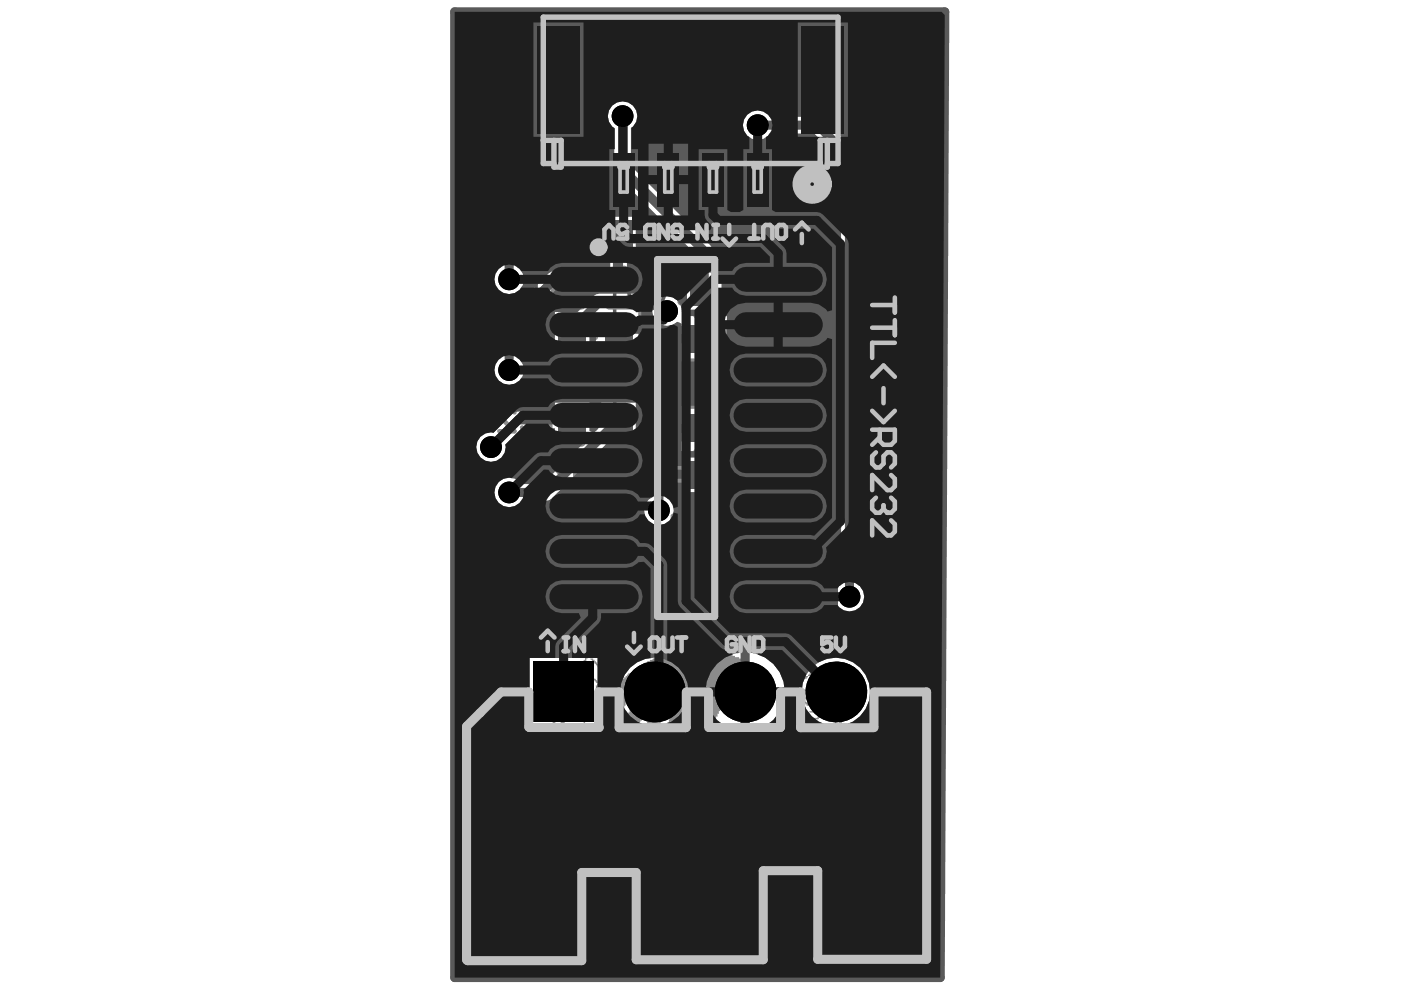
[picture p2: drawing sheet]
<svg xmlns="http://www.w3.org/2000/svg" width="297mm" height="210mm" viewBox="0 0 297 210" stroke-linecap="round" stroke-linejoin="round" font-family="sans-serif">
<g fill="none" stroke="#5a5a5a" stroke-width=".21">
<path d="M124.7 49.6h3M126.2 48.1v3M124.7 69.8h3M126.2 68.3v3M147.8 66.9h3M149.3 65.4v3M124.7 89h3M126.2 87.5v3M147.8 95.8h3M149.3 94.2v3.1"/>
<circle cx="126.2" cy="49.6" r=".96"/>
<circle cx="126.2" cy="69.8" r=".96"/>
<circle cx="149.3" cy="66.9" r=".96"/>
<circle cx="126.2" cy="89" r=".96"/>
<circle cx="149.3" cy="95.8" r=".96"/>
</g>
<g fill="none" stroke="#5a5a5a" stroke-width=".76">
<path d="M113.7 51.2h63.6v83.3h-63.6zM130.3 55h30.3v75.7h-30.3zM141.7 92.9h7.6M145.5 89.1v7.6"/>
<circle cx="137.1" cy="61.8" r="3.8"/>
</g>
<path d="M96.4 2.5h103.9l-1 204.8h-102.9z" fill="none" stroke="#5a5a5a" stroke-width="1.9"/>
<g fill="#8c8c8c">
<path d="M154.1 187.7h.3v.6h-.3v1.1h-.5v-.3h.2v-.8h.3z"/>
<path d="M140.1 188.6h.3v.5h-.3z"/>
<path d="M155.3 188.3h.3v.6h.2v-.3h.6v.3h-.3v.2h-.8z"/>
<path d="M139.8 187.7h.3v.9h-.3z"/>
<path d="M160.1 186.8h.3v.6h-.3v.3h-.5v-.3h.3v-.3h.2z"/>
<path d="M153.3 186.6h.3v.8h-.3z"/>
<path d="M158.4 186.6h.3v.5h-.3z"/>
<path d="M148.1 186.6h.3v.5h-.3z"/>
<path d="M161 186.3h.3v.5h-.3z"/>
<path d="M159.9 186.3h.2v.5h-.2z"/>
<path d="M147.8 185.4h.6v.3h-.3v.9h-.3z"/>
<path d="M160.4 185.1h.3v.3h.9v.3h-.6v.6h-.3v-.6h-.3z"/>
<path d="M159.6 185.7h.3v.6h-.3z"/>
<path d="M159.3 185.1h.3v.6h-.3z"/>
<path d="M160.1 184.6h.3v.5h-.3z"/>
<path d="M158.7 184h.3v.6h.3v.5h-.3v-.3h-.3z"/>
<path d="M132.6 184.3h.3v.3h.6v.2h.3v.3h-.6v-.3h-.6z"/>
<path d="M135.2 184.3h.6v.3h.6v.2h-.9v-.2h-.3z"/>
<path d="M159.9 184h.2v.6h-.2z"/>
<path d="M134.1 183.7h.5v.3h-.2v.3h-.3z"/>
<path d="M159.6 183.4h.5v-.3h.6v.3h-.6v.3h-.2v.3h-.3z"/>
<path d="M158.4 183.4h.3v.6h-.3z"/>
<path d="M167.6 181.4h.3v.3h.3v1.1h-.3v.3h-.6v.3h-.3v-.3h.3v-.3h.3v-.2h.3v-.6h-.3z"/>
<path d="M159.3 182.8h.3v.6h-.3z"/>
<path d="M158.1 182.8h.3v.6h-.3z"/>
<path d="M133.5 182.8h.3v-.2h.8v-.9h.3v.9h-.3v.2h.3v.3h-.5v-.3h-.6v.6h-.3z"/>
<path d="M160.1 181.1h.3v-.3h.6v-.3h.3v-.2h.6v-.3h.2v-.3h.3v.3h-.3v.3h-.2v.2h-.6v.3h-.3v.3h-.6v.3h-.3z"/>
<path d="M165.9 179.4h.3v.3h.2v.6h-.2v-.3h-.3z"/>
<path d="M162.7 179.4h.3v-.3h.3v-.3h.3v-.3h.3v-.2h.3v.2h-.3v.3h-.3v.3h-.3v.3h-.3v.3h-.3z"/>
<path d="M170.5 178h.5v.3h.3v.2h.3v.3h-.6v-.3h-.3v-.2h-.2z"/>
<path d="M128.6 178.3h.3v-.3h1.2v.3h-.9v.2h-.6z"/>
<path d="M164.4 178h.3v-.3h.3v-.3h.3v-.3h.3v-.3h.3v.3h-.3v.3h-.3v.3h-.3v.3h-.3v.3h-.3z"/>
<path d="M169 176.8h.6v.3h.3v.3h.3v.3h.3v.3h-.6v-.3h-.3v-.3h-.3v-.3h-.3z"/>
<path d="M167.9 176h.5v.3h.3v.2h.3v.3h-.6v-.3h-.2v-.2h-.3z"/>
<path d="M166.2 176h.2v-.3h.3v-.3h.3v-.3h.3v.3h-.3v.3h-.3v.3h-.3v.3h-.2z"/>
<path d="M172.5 174.3h.5v.2h.6v.3h.6v.6h-.3v-.3h-.6v-.3h-.6v-.3h-.2z"/>
<path d="M167.9 174h.3v.3h-.3v.2h-.3v.3h-.3v-.3h.3v-.2h.3z"/>
<path d="M169.9 172.8h.6v.3h.5v.3h.6v.3h.3v.3h-.6v-.3h-.6v-.3h-.5v-.3h-.3z"/>
<path d="M173.3 172.8h.6v-.3h.3v.3h.3v.3h.3v.3h.2v.3h-.5v-.3h-.6v-.3h-.6z"/>
<path d="M168.4 172.8h.3v-.3h.3v.3h-.3v.6h-.3v.3h-.2v-.3h.2z"/>
<path d="M126.6 172.8h.3v.6h-.3z"/>
<path d="M120 172h.3v.5h-.3z"/>
<path d="M169.9 170.2h.3v.6h-.3v.6h-.3v.6h-.3v.2h-.3v-.2h.3v-.6h.3v-.6h.3z"/>
<path d="M125.8 171.4h.2v.6h-.2z"/>
<path d="M125.5 170.8h.3v.6h-.3z"/>
<path d="M125.2 170.2h.3v.6h-.3z"/>
<path d="M170.7 168.2h.3v.6h-.3v.6h-.2v-.6h.2z"/>
<path d="M124.6 168.8h.3v.6h-.3z"/>
<path d="M175.9 168.2h.6v.6h-.3v-.3h-.3z"/>
<path d="M124.3 168.2h.3v.6h-.3z"/>
<path d="M173.9 167.7h.6v.8h-.3v-.5h-.3z"/>
<path d="M171 167.4h.3v.6h-.3z"/>
<path d="M124 167.4h.3v.6h-.3z"/>
<path d="M118.3 166.8h.3v.3h.9v.3h-1.2z"/>
<path d="M171.3 166.2h.3v.9h-.3z"/>
<path d="M123.8 166.2h.2v.9h-.2z"/>
<path d="M122.9 165.4h.3v1.1h-.6v.3h-.3v-.3h.3v-.3h.3z"/>
<path d="M171.6 165.1h.3v.9h-.3z"/>
<path d="M123.5 165.1h.3v.9h-.3z"/>
<path d="M171.9 163.4h.3v1.1h-.3z"/>
<path d="M123.2 163.4h.3v1.1h-.3z"/>
<path d="M117.7 156.2h1.2v.3h1.1v.3h-1.7v-.3h-.6z"/>
<path d="M171.9 155.6h.3v.9h-.3z"/>
<path d="M123.2 155.6h.3v.9h-.3z"/>
<path d="M119.2 155.9h1.4v-.3h.6v.6h-2z"/>
<path d="M172.5 153.9h.2v1.2h-.2z"/>
<path d="M171.6 154.2h.3v.9h-.3z"/>
<path d="M123.5 154.2h.3v.9h-.3z"/>
<path d="M118 154.5h2v.3h-.8v.3h-.6v-.3h-.6z"/>
<path d="M174.8 153.6h.2v.9h-.2z"/>
<path d="M177 153.1h.3v.8h-.3z"/>
<path d="M171.3 153.1h.3v.5h-.3z"/>
<path d="M123.8 153.1h.2v.5h-.2z"/>
<path d="M171 152.2h.3v.6h-.3z"/>
<path d="M124 152.2h.3v.6h-.3z"/>
<path d="M170.7 151.4h.3v.5h-.3z"/>
<path d="M124.3 151.4h.3v.5h-.3z"/>
<path d="M170.5 150.5h.2v.6h-.2z"/>
<path d="M124.9 149.9h.3v.6h-.3v.6h-.3v-.6h.3z"/>
<path d="M170.2 149.9h.3v.6h-.3z"/>
<path d="M121.5 148.5h.8v.3h.6v.3h-.9v-.3h-.5z"/>
<path d="M126 147.6h.3v-.3h.3v.3h-.3v.6h-.3v.3h-.2v-.3h.2z"/>
<path d="M169 147.6h.3v.6h-.3z"/>
<path d="M126.9 146.2h.3v-.3h.3v-.3h.3v.3h-.3v.3h-.3v.6h-.3v.3h-.3v-.3h.3z"/>
<path d="M173.9 146.2h.9v.3h.2v.3h-.5v-.3h-.3v.3h-.3z"/>
<path d="M168.2 146.2h.2v.6h-.2z"/>
<path d="M127.8 145.1h.3v-.3h.2v-.3h.3v.3h-.3v.3h-.2v.2h-.3z"/>
<path d="M124.9 143.3h.6v.3h.3v.3h-.9v.6h-.6v-.3h.3v-.3h.3z"/>
<path d="M172.7 142.8h.3v.2h.3v.3h-.6z"/>
<path d="M124 142.8h.6v.2h.3v.3h-.6v-.3h-.3z"/>
<path d="M122.6 142.5h.3v-.3h.3v-.3h.3v.3h.3v.3h.2v.3h-.5v-.3h-.3v.3h-.3v.2h-.3v.3h-.3v-.3h.3z"/>
<path d="M130.3 140.2h.3v.3h.3v.5h-.3v.3h-.3v.3h-.2v.3h-.3v-.6h.3v-.3h.5v-.2h-.3z"/>
<path d="M132.4 139h.2v.3h.3v.3h-.5z"/>
<path d="M134.4 135.9h.2v.6h-.2z"/>
<path d="M139.5 135.3h.3v.9h-.3z"/>
<path d="M136.1 135.6h.3v.6h-.3z"/>
<path d="M134.1 135.3h.3v.6h-.3z"/>
<path d="M135.8 135h.3v.6h-.3z"/>
<path d="M133.8 134.7h.3v.6h-.3z"/>
<path d="M142.4 134.5h.3v.5h-.3z"/>
<path d="M137.2 134.2h.3v.8h-.3z"/>
<path d="M135.5 134.5h.3v.5h-.3z"/>
<path d="M163.6 134.2h.6v.3h.2v.2h-.5v-.2h-.3z"/>
<path d="M145.8 134.5h.9v-.3h.3v-.9h.2v1.2h-.5v.2h-.9z"/>
<path d="M142.1 133.9h.3v.6h-.3z"/>
<path d="M135.2 133.9h.3v.6h-.3z"/>
<path d="M134.9 133.3h.3v.6h-.3z"/>
<path d="M141.5 132.7h.3v.6h-.3z"/>
<path d="M141.2 132.2h.3v.5h-.3z"/>
<path d="M140.9 131.6h.3v.6h-.3z"/>
<path d="M145.2 130.2h.3v-.3h.3v-.3h.9v.3h-.9v.6h-.3v.2h-.3z"/>
<path d="M131.8 144.2h.3v-.3h.3v-.3h.2v-.3h.3v-.3h.3v-.2h.6v-.3h.3v-.3h.3v-.3h.5v-.3h.3v-.3h.6v-.3h.3v-.2h.6v-.3h.5v-.3h.6v-.3h.6v-.3h.5v-.3h.6v-.3h.9v-.2h.8v-.3h1.2v-.3h1.4v-.3h2.6v-.3h3.4v.3h2v.3h1.5v.3h1.1v.3h.9v.2h.5v.3h.9v.3h.6v.3h.5v.3h.6v.3h.6v.3h.6v.2h.3v.3h.5v.3h.3v.3h.3v.3h.6v.3h.3v.3h.2v.2h.3v.3h-.5v.3h-.9v.3h-.9v.3h-.8v.3h-.6v.3h-.6v.3h-.3v.2h-.5v.3h-.3v.3h-.6v.3h-.3v.3h-.3v.3h-.5v.3h-.3v.2h-.3v.3h-.3v.3h-.3v.3h-.3v.6h-.2v.3h-.3v.5h-.3v.6h-.3v.6h-.3v.6h-.3v.5h-.3v.9h-.3v3.4h.3v.6h.3v.3h.3v.5h.3v.3h.6v.3h.3v.3h.5v.3h.6v.3h.9v.3h1.4v.3h1.1v-.3h2v-.3h.9v-.3h1.1v-.3h.9v-.3h3.7v.3h.6v.3h.6v.3h.5v.3h.3v.3h.6v.2h.3v.3h.3v.3h.6v.3h1.7v-3.2h.3v4.9h-.3v-1.1h-34.7v-.3h.3v-.6h.3v-.6h.3v-.5h.3v-.6h.2v-.6h.3v-.6h.3v-.5h.3v-.6h.3v-.6h.3v-.5h.3v-.6h.2v-.6h.3v-.6h.3v-.5h.3v-.6h.3v-.6h-.6v.3h-.6v.3h-.2v.3h-.3v.3h-.3v.5h-.3v.3h-.3v.3h-.3v.6h-.3v.6h-.2v.2h-.3v.6h-.3v.6h-.6v-.3h-.6v-.3h-.8v-.3h-.3v-.3h.3v-.5h.3v-.6h.3v-.6h.2v-.3h.3v-.5h.3v-.6h.3v-.3h.3v-.3h.3v-.3h.3v-.2h.2v-.3h.3v-.3h.3v-.3h.3v-.3h.3v-.9h-.3v-.2h-.6v.2h-.5v.3h-.3v.3h-.3v.3h-.3v.3h-.3v.3h-.3v.3h-.3v.3h-.2v.5h-.3v.3h-.3v.6h-.3v.3h-.3v.5h-.3v.6h-.3v.3h-.3v.6h-.8v-.3h-.6v-.3h-.6v-.3h-.5v-.8h.3v-.9h.2v-.6h.3v-.3h.3v-.5h.3v-.6h.3v-.3h.3v-.3h.3v-.6h.2v-.2h.3v-.3h.3v-.3h.3v-.3h.3v-.3h.3v-.3h.3v-.3h.3v-.2h.2v-.3h.6v-.9h-.3v-.3h-.3v-.3h-.8v.3h-.3v.3h-.3v.3h-.3v.3h-.3v.3h-.3v.3h-.2v.2h-.3v.3h-.3v.3h-.3v.3h-.3v.6h-.3v.3h-.3v.5h-.2v.6h-.3v.3h-.3v.6h-.3v.5h-.3v.6h-.3v.6h-.3v.6h-.3v.5h-.2v.9h-.3v.6h-.3v.2h-.9v-.2h-1.4v-.3h-1.2v-1.2h.3v-.8h.3v-.9h.3v-.6h.3v-.8h.3v-.6h.3v-.6h.3v-.5h.2v-.6h.3v-.3h.3v-.6h.3v-.3h.3v-.5h.3v-.3h.3v-.3h.2v-.6h.3v-.3h.3v-.2h.3v-.3h.3v-.3h.3z"/>
<path d="M125.5 157.6h1.1v.3h2.6v4.3h.3v1.5h.3v1.1h.3v.9h.2v.8h.3v.6h.3v.9h.3v.2h.3v.6h.3v.6h.3v.6h.3v.2h.2v.3h.3v.6h.3v.3h.3v.3h.3v.3h.3v.2h.3v.3h.2v.3h.3v.3h.3v.3h.3v.3h.3v.3h.3v.3h.3v.2h.5v.3h.3v.3h.3v.3h.9v-.3h.3v-.6h.2v-.5h.3v-.6h.3v-.3h.3v.3h.6v.3h.5v.3h.3v.3h-.3v.5h-.2v.6h-.3v.6h-.3v.5h.6v.3h.5v.3h.6v.3h.9v.3h.8v.3h1.5v.3h5.4v-.3h1.7v-.3h.9v-.3h.8v-.3h.9v-.3h.6v-.3h.5v-.2h.6v-.3h.6v-.3h.6v-.3h.5v-.3h.3v-.3h.6v-.3h.3v-.2h.6v.2h.2v.3h.3v.3h.3v.3h.3v.3h.3v.3h.3v.3h.3v.2h.2v.6h-.2v.3h-.3v.3h-.6v.3h-.3v.3h-.3v.2h-.5v.3h-.6v.3h-.3v.3h-.6v.3h-.6v.3h-.5v.3h-.9v.2h-.6v.3h-.8v.3h-.9v.3h-1.1v.3h-1.5v.3h-6.5v-.3h-2v-.3h-1.2v-.3h-.9v-.3h-.8v-.3h-.9v-.2h-.8v-.3h-.6v-.3h-.6v-.3h-.5v-.3h-.3v-.3h-.6v-.3h-.6v-.2h-.3v-.3h-.5v-.3h-.3v-.3h-.3v-.3h-.3v-.3h-.3v-.3h-.3v-.2h-.3v-.3h-.2v-.3h-.3v-.3h-.3v-.3h-.3v-.3h-.3v-.3h-.3v-.2h-.3v-.3h-.3v-.6h-.2v-.3h-.3v-.6h-.3v-.3h-.3v-.5h-.3v-.3h-.3v-.6h-.3v-.6h-.2v-.5h-.3v-.6h-.3v-.6h-.3v-.8h-.3v-.6h-.3v-.9h-.3v-1.1h-.3v-1.4h-.2v-1.8h-.3z"/>
<path d="M124 139.3h.3v-.3h.3v-.2h.3v-.3h.3v-.3h.3v-.3h.3v-.3h.2v-.3h.3v-.3h.3v-.2h.3v-.3h.6v-.3h.3v-.3h.3v-.3h.2v-.3h.3v-.3h.6v-.3h.3v-.2h.3v-.3h.5v-.3h.3v-.3h.6v-.3h.6v-.3h.3v-.3h.5v-.2h.6v-.3h.6v-.3h.6v-.3h.5v-.3h.6v-.3h.9v-.3h.5v-.2h.9v-.3h.9v-.3h1.1v-.3h1.1v-.3h1.5v-.3h2v-.3h6.9v.3h2v.3h1.4v.3h1.1v.3h1.2v.3h.8v.3h.9v.2h.6v.3h.8v.3h.6v.3h.6v.3h.6v.3h.5v.3h.6v.2h.6v.3h.6v.3h.2v.3h.6v.3h.3v.3h.6v.3h.3v.2h.2v.3h.6v.3h.3v.3h.3v.3h.3v.3h-.6v-.3h-.3v-.3h-.3v-.3h-.5v-.3h-.3v-.3h-.3v-.2h-.6v-.3h-.3v-.3h-.5v-.3h-.6v-.3h-.3v-.3h-.6v-.3h-.6v-.2h-.5v-.3h-.6v-.3h-.6v-.3h-.5v-.3h-.9v-.3h-.9v-.3h-.5v-.2h-1.2v-.3h-.8v-.3h-1.5v-.3h-1.4v-.3h-2.3v-.3h-5.2v.3h-2.2v.3h-1.5v.3h-1.1v.3h-1.2v.3h-.8v.2h-.9v.3h-.8v.3h-.6v.3h-.9v.3h-.6v.3h-.5v.3h-.6v.2h-.6v.3h-.5v.3h-.3v.3h-.6v.3h-.6v.3h-.3v.3h-.3v.2h-.5v.3h-.3v.3h-.6v.3h-.3v.3h-.3v.3h-.2v.3h-.6v.3h-.3v.2h-.3v.3h-.3v.3h-.3v.3h-.3v.3h-.2v.3h-.3v.3h-.3v.2h-.3v.3h-.3v.3h-.3v.6h-.3v.3h-.2v.3h-.3v.2h-.3v.6h-.3v.3h-.3v.3h-.3v.6h-.3v.2h-.2v.6h-.3v.6h-.3v.3h-.3v.6h-.3v.5h-.3v.6h-.3v.6h-.3v.5h-.2v.9h-.3v.6h-.3v.8h-.3v.9h-.3v.9h-.3v.8h-.3v1.4h-.2v1.5h-.3v2.3h-.3v5.4h.3v2h.3v1.7h.2v1.2h.3v1.1h.3v.9h.3v.8h.3v.6h.3v.9h.3v.5h.2v.6h.3v.6h.3v.6h.3v.5h.3v.6h.3v.6h.3v.3h.3v.5h.2v.3h.3v.6h.3v.3h.3v.5h.3v.3h.3v.3h.3v.3h.2v.6h.3v.3h.3v.2h.3v.3h.3v.3h.3v.3h.3v.3h.2v.3h.3v.3h.3v.3h.3v.2h.3v.3h.3v.3h.3v.3h.5v.3h.3v.3h.3v.3h.3v.2h.6v.3h.3v.3h.5v.3h.3v.3h.6v.3h.3v.3h.6v.2h.5v.3h.6v-.3h-.3v-.5h.3v-.6h.3v-.6h.6v-.8h.2v-.3h.6v.3h-.6v1.1h.3v.3h.6v.3h.6v.6h-.3v-.3h-.6v-.3h-.6v-.3h-.2v-.3h-.3v.3h-.3v.6h-.3v.3h.3v.2h.8v.3h-1.1v.3h.3v.3h.8v.3h.6v.3h.6v.3h.6v.3h.8v.2h.9v.3h.8v.3h1.2v.3h1.1v.3h1.5v.3h2v.3h6.3v-.3h2.3v-.3h1.1v-.3h1.4v-.3h.9v-.3h.9v-.3h.8v-.2h.9v-.3h.6v-.3h.5v-.3h.9v-.3h.6v-.3h.5v-.3h.3v-.3h.6v-.2h.6v-.3h.3v-.3h.5v-.3h.6v-.3h.3v-.3h.3v-.3h.5v-.2h.3v-.3h.3v-.3h.6v-.3h.3v-.3h.3v-.3h.2v-.3h.3v-.2h.3v-.3h.3v-.3h.3v-.3h.3v-.3h.3v-.3h.3v-.3h.2v-.3h.3v-.2h.3v-.3h.3v-.3h.3v-.6h.3v-.3h.3v-.3h.2v-.5h.3v-.3h.3v-.3h.3v-.6h.3v-.5h.3v-.3h.3v-.6h.3v-.6h.2v-.5h.3v-.3h.3v-.6h.3v-.9h.3v-.5h.3v-.6h.3v-.9h.2v-.8h.3v-.9h.3v-1.1h.3v-1.2h.3v-1.4h.3v-2h.3v-6.3h-.3v-2h-.3v-1.4h-.3v-1.2h-.3v-1.1h-.3v-.9h-.3v-.9h-.2v-.5h-.3v-.9h-.3v-.6h-.3v-.5h-.3v-.6h-.3v-.6h-.3v-.5h-.2v-.6h-.3v-.6h-.3v-.3h-.3v-.6h-.3v-.2h-.3v-.6h-.3v-.3h-.3v-.3h-.2v-.6h-.3v-.2h-.3v-.3h-.3v-.6h.3v.3h.3v.3h.3v.3h.2v.2h.3v.6h.3v.3h.3v.6h.3v.3h.3v.5h.3v.3h.3v.6h.2v.6h.3v.5h.3v.6h.3v.6h.3v.6h.3v.5h.3v.6h.2v.9h.3v.8h.3v.9h.3v.8h.3v1.2h.3v1.4h.3v2h.3v7.5h-.3v2h-.3v1.4h-.3v1.1h-.3v.9h-.3v.9h-.3v.8h-.3v.9h-.2v.5h-.3v.9h-.3v.6h-.3v.6h-.3v.5h-.3v.3h-.3v.6h-.2v.6h-.3v.5h-.3v.3h-.3v.6h-.3v.3h-.3v.3h-.3v.5h-.3v.3h-.2v.3h-.3v.6h-.3v.3h-.3v.2h-.3v.3h-.3v.3h-.3v.3h-.2v.3h-.3v.3h-.3v.3h-.3v.3h-.3v.2h-.3v.3h-.3v.3h-.3v.3h-.2v.3h-.3v.3h-.6v.3h-.3v.2h-.3v.3h-.5v.3h-.3v.3h-.3v.3h-.6v.3h-.3v.3h-.5v.2h-.6v.3h-.6v.3h-.3v.3h-.6v.3h-.5v.3h-.6v.3h-.9v.3h-.5v.2h-.9v.3h-.6v.3h-1.1v.3h-.9v.3h-1.1v.3h-1.4v.3h-1.8v.2h-8v-.2h-1.7v-.3h-1.4v-.3h-1.2v-.3h-.8v-.3h-.9v-.3h-.9v-.3h-.8v-.2h-.6v-.3h-.6v-.3h-.8v-.3h-.6v-.3h-.6v-.3h-.3v-.3h-.5v-.3h-.6v-.2h-.3v-.3h-.6v-.3h-.3v-.3h-.5v-.3h-.3v-.3h-.6v-.3h-.3v-.2h-.3v-.3h-.2v-.3h-.6v-.3h-.3v-.3h-.3v-.3h-.3v-.3h-.3v-.2h-.3v-.3h-.2v-.3h-.3v-.3h-.3v-.3h-.3v-.3h-.3v-.3h-.3v-.3h-.3v-.2h-.2v-.6h-.3v-.3h-.3v-.3h-.3v-.3h-.3v-.5h-.3v-.3h-.3v-.6h-.2v-.3h-.3v-.6h-.3v-.2h-.3v-.6h-.3v-.6h-.3v-.6h-.3v-.5h-.3v-.6h-.2v-.6h-.3v-.6h-.3v-.5h-.3v-.9h-.3v-.8h-.3v-.9h-.3v-1.1h-.2v-1.2h-.3v-1.4h-.3v-2h-.3v-6.9h.3v-2h.3v-1.4h.3v-1.2h.2v-1.1h.3v-.9h.3v-.8h.3v-.6h.3v-.9h.3v-.5h.3v-.6h.2v-.6h.3v-.6h.3v-.5h.3v-.6h.3v-.3h.3v-.6h.3v-.5h.3v-.3h.2v-.6h.3v-.3h.3v-.3h.3v-.5h.3v-.3h.3v-.3h.3v-.3h.2z"/>
<path d="M124 178.5h.3v-.2h.3v-.3h.3v-.3h.3v-.3h.3v-.3h.5v-.3h.3v-.3h.3v-.2h.3v-.3h.3v-.3h.6v.3h-.3v.3h-.3v.2h-.3v.3h-.3v.3h-.6v.3h-.2v.3h-.3v.3h-.3v.3h.6v-.3h.5v-.3h.9v-.3h.9v-.3h1.1v.3h-.3v.3h-.6v.3h-.2v.3h-.3v.2h-.3v.3h-.3v.3h-.6v.3h-.3v.3h-.3v.3h-.2v.3h-.6v-.3h.3v-.3h.3v-.3h.2v-.3h.6v-.3h.3v-.3h.3v-.2h.3v-.3h.3v-.3h-.3v.3h-.9v.3h-.8v.2h-.9v.3h-.9z"/>
<path d="M122.3 176h.3v-.3h.3v-.3h.3v-.3h.6v-.3h.2v-.3h.3v-.2h.6v-.3h.6v-.3h1.1v.3h.3v.5h.3v.6h-.3v.3h-.3v.3h-.3v.3h-.3v.3h-.5v.2h-.3v.3h-.6v.3h-.6v.3h-1.1v-.3h.9v-.3h.5v-.3h.6v-.2h.3v-.3h.6v-.3h.2v-.3h.3v-.3h.3v-.8h-.3v-.3h-.5v.3h-.6v.2h-.6v.3h-.3v.3h-.5v.3h-.3v.3h-.3v.3h-.3v.3h-.3v.2h.3v.6h-.3v-.3h-.3z"/>
<path d="M165.3 136.5h.3v-.3h.3v-.3h.8v.3h.3v.3h-.6v-.3h-.2v.3h-.3v.3h-.3v.2h-.3v.3h-.3v.3h-.3v.6h-.3v.3h-.2v.3h-.3v.5h-.3v.3h.3v.3h.3v.3h.2v-.3h.6v-.3h.3v-.6h.3v-.2h.3v-.3h.3v-.3h.2v-.6h.3v-.3h.3v-.8h.3v.8h-.3v.6h-.3v.3h-.3v.6h-.2v.2h-.3v.3h-.3v.3h-.3v.3h-.3v.3h-.3v.3h-.8v-.3h-.3v-.3h-.3v-.9h.3v-.2h.3v-.6h.3v-.3h.2v-.6h.3v-.3h.3v-.2h.3z"/>
<path d="M119.2 169.7h.3v-.3h.5v-.3h.3v-.3h.6v-.3h.6v-.3h.3v-.2h.5v-.3h.3v-.3h.6v-.3h.3v.6h-.6v.3h-.3v.2h-.3v.3h-.8v.3h-.3v.3h-.6v.3h-.6v.3h1.5v-.3h.8v-.9h.3v.6h.3v.3h.9v-.3h.5v.6h-2.3v.3h-2.5v.2h-.3z"/>
<path d="M173 163.4h2.6v.3h1.7v.2h.6v.3h-.9v-.3h-1.7v-.2h-2.3v.8h.3v.3h.9v.3h2v.3h1.4v.3h-1.7v-.3h-2v-.3h-.9v-.3h-.3v-1.1h.3z"/>
<path d="M126.6 180.3h.3v-.3h.3v-.3h.9v.3h.8v.3h.3v-.3h.6v-.3h.3v-.6h.2v-.3h-.2v-.5h.2v.2h.3v.9h-.3v.6h-.2v.3h-.6v.2h-.9v-.2h-.8v-.3h-.3v.3h-.3v.2h-.3v.3h-.3v.6h.3v.3h.3v.3h.3v-.3h.8v.3h-.5v.3h-.9v-.3h-.3v-.3h-.3v-1.2h.3z"/>
<path d="M143.8 164.8h.6v.3h.6v.3h.5v.6h-.3v.5h-.2v.6h-.6v-.3h-.6v-.3h-.6v-.5h.3v-.6h.3z"/>
<path d="M151.8 130.2h1.5v.3h.3v1.7h-.3v.3h-.3v.2h-1.2v.3h-.3v1.7h1.2v-.5h.3v.8h-.6v.3h-.3v-.3h-.8v-2.3h.2v-.2h1.2v-.3h.3v-.3h.3v-1.2h-.3v-.2h-.9v.5h-.6v-.3h.3z"/>
<path d="M142.4 167.4h.6v.3h.5v.3h.6v.8h-.3v.3h-.3v.6h-.5v-.3h-.6v-.3h-.6v-.3h.3v-.6h.3z"/>
<path d="M171.6 167.7h.3v-.3h.3v-.3h.8v.3h.9v.3h-1.2v-.3h-.2v.3h-.3v.3h-.3v.2h.3v.3h.3v.3h.5v.3h.9v.3h.9v.3h1.4v-.3h.3v-.6h.3v.6h-.3v.6h-2v-.3h-.9v-.3h-.9v-.3h-.5v-.3h-.3v-.3h-.3z"/>
<path d="M140.9 170.2h.3v-.2h.3v.2h.6v.3h.6v.9h-.3v.6h-.3v.2h-.3v-.2h-.6v-.3h-.5v-.9h.2z"/>
<path d="M169.6 139.9h.3v-.3h.3v-.3h.3v.6h-.3v.3h-.3v.3h-.3v.5h-.3v.3h.6v-.3h.6v-.2h.5v-.3h.3v.5h-.6v.3h-.5v.3h-.9v.3h-.6v.3h-.3v.3h-.2v.3h-.3v.2h-.3v.3h-.6v-.3h.3v-.2h.3v-.3h.3v-.3h.3v-.3h.2v-.3h.3v-.3h.3v-.5h.3v-.3h.3z"/>
<path d="M140.4 130.5h.3v.5h.2v.6h-.2v2.3h.8v-.3h.3v-.3h.3v.6h-.6v.3h-.6v1.4h-.5z"/>
<path d="M117.5 161.1h2.8v-.3h2.3v.3h-1.7v.3h-2v.3h.8v.2h-1.1v-.2h-1.1z"/>
<path d="M137.8 131.3h.6v.9h.3v.5h.2v.9h.3v.9h.3v.8h-.3v-.6h-.3v-.8h-.2v-.9h-.3v-.3h-.3v1.5h-.3z"/>
<path d="M168.4 174.5h.3v-.2h.3v-.3h.6v.3h.6v.2h.5v.3h.3v.3h.6v.3h.3v.3h.6v.3h.2v.3h.6v.5h-.3v-.3h-.5v-.2h-.3v-.3h-.6v-.3h-.3v-.3h-.6v-.3h-.2v-.3h-.6v-.3h-1.2v.9h-.3z"/>
<path d="M138.9 185.1h1.2v-.8h.3v.8h-.3v.3h.8v.3h-.8v.6h-.3v.3h-.3v.2h-.3v.3h-.3v.3h-.2v.3h-.3v.3h-.3v.3h-.9v.3h-.3v-.3h.3v-.3h.6v-.3h.6v-.3h.3v-.6h.2v-.2h.3v-.3h.3v-.6h.3v-.3h-.9z"/>
<path d="M159.6 132.2h.5v1.1h-.2v.6h-.3v.8h-.3v.6h-.3v.9h-.3v.6h-.3v.2h-.3v-.5h.3v-.6h.3v-.9h.3v-.3h-.6v-.2h-.3v-.3h.6v.3h.6v-.9h.3v-.6h.3v-.5h-.3z"/>
<path d="M171 169.7h.3v.3h.6v.2h.6v.3h-.3v.3h.3v-.3h.8v.3h.6v.3h.6v.3h.5v.3h-.8v-.3h-.6v-.3h-.6v-.3h-.5v.3h.2v.3h.3v.3h-.5v-.3h-.3v-.3h-.3v-.3h-.3v-.3h-.3v-.3h-.3z"/>
<path d="M126.6 137.9h.3v-.3h.3v-.3h.3v-.3h.3v.3h.3v.3h.2v.3h.3v.3h.3v.3h.3v.3h.3v.2h.3v.3h.3v.6h-.3v-.3h-.3v-.3h-.3v.3h-.6v.3h-.3v-.3h.3v-.3h.3v-.5h-.3v-.3h-.3v-.3h-.2v-.3h-.3v-.3h-.3v.3h-.3v.3h-.3v.3h-.3z"/>
<path d="M173 160.2h4.6v.3h.6v.3h-1.4v-.3h-2.3v.3h.5v.3h-.8v-.3h-.6v-.3h-.6z"/>
<path d="M173 161.9h3.5v-.2h.8v.2h.6v.6h-1.7v-.3h-3.2z"/>
<path d="M119.5 148.5h.2v-.3h.3v-.3h.6v.3h.9v.3h-1.8v.8h.3v.3h.6v.3h.6v.3h.8v.3h.6v.3h-.8v-.3h-.9v-.3h-.6v-.3h-.6v-.3h-.2z"/>
<path d="M156.1 131h.6v.6h.3v.6h-.3v1.1h-.3v1.2h-.3v.8h-.3v.3h-.2v.3h-.9v-.3h.6v-.3h.3v-.3h.2v-.8h.3v-1.2h.3v-1.7h-.3z"/>
<path d="M148.7 129.6h.3v.3h1.7v.3h-.9v1.4h-.3v3.1h-.2v-3.4h.2v-1.1h-.8z"/>
<path d="M120.3 172.5h.9v-.3h.6v-.2h.5v-.3h.9v-.3h.6v-.3h.5v-.3h.6v.3h-.3v.3h-.6v.3h-.8v.3h-.6v.2h-.6v.3h-.5v.3h-.6v.9h-.3v-.6h-.3z"/>
<path d="M167.9 136.2h.5v.3h.3v.3h.3v.2h.3v.3h.3v.3h.3v.3h.3v.3h.3v.3h.2v.3h.3v.2h.3v.3h.3v.6h-.3v-.3h-.3v-.3h-.3v-.3h-.2v-.2h-.3v-.3h-.3v-.3h-.3v-.3h-.3v-.3h-.3v-.3h-.3v-.3h-.3v-.2h-.2v-.3h-.3z"/>
<path d="M117.5 157.9h4v.3h.8v.6h-.3v-.3h-2.3v-.3h-2.2z"/>
<path d="M162.7 136.5h.9v-.6h.3v-.6h.3v-.3h.2v-.3h.3v.6h-.3v.3h-.2v.6h-.3v.3h-.3v.5h-.3v.6h-.3v.3h-.3v.6h-.3v.5h-.5v-.2h.2v-.6h.3v-.3h.3v-.6h.3v-.5h-.3z"/>
<path d="M171.6 150.8h2.3v-.3h.3v-.3h.3v-.3h.8v-.3h.9v.3h.3v.6h-.3v-.3h-.3v-.3h-.3v.3h-.8v.3h-.3v.3h-.3v.6h-.3v-.3h-2.3z"/>
<path d="M168.4 145.1h.3v-.3h.3v-.3h.6v-.3h.3v-.3h.6v-.3h.2v-.3h.6v-.3h.3v-.2h.6v-.9h.3v.3h.2v.6h-.5v.2h-.3v.3h-.6v.3h-.3v.3h-.5v.3h-.3v.3h-.3v.3h-.6v.3h-.3v.2h-.6z"/>
<path d="M171.9 152.5h.6v-.3h.8v-.3h.9v-.5h.3v.2h.5v-.2h.9v-.3h.6v-.6h.3v.9h-.6v.2h-.9v.3h-.8v.3h-.9v.3h-1.1v.3h-.6z"/>
<path d="M168.2 178.5h.2v-.2h.3v.5h-.3v.3h-.2v.3h.2v.3h.3v.3h.3v.3h.3v.2h.6v-.2h.3v-.3h.5v.3h-.2v.2h-.3v.3h-.3v.3h-.6v-.3h-.3v-.3h-.3v-.2h-.3v-.3h-.2v-.3h-.3v-.3h-.3v-.3h.6z"/>
<path d="M172.7 155.1h1.5v-.3h.8v-.3h.3v.3h.6v-.3h1.1v-.3h.3v-.3h.3v.9h-1.4v.3h-1.7v.3h-1.5v.2h-.3z"/>
<path d="M121.2 174.5h.6v-.2h.5v-.3h.6v-.3h.6v-.3h.3v-.3h.5v-.3h.6v-.3h.6v-.3h.3v.6h-.6v.3h-.6v.3h-.6v.3h-.5v.3h-.3v.3h-.6v.2h-.6v.3h-.8z"/>
<path d="M118 166.2h.3v-.2h.3v-.3h.6v-.3h1.1v-.3h1.5v-.3h.8v.3h.3v.3h-.6v-.3h-.3v.3h-1.4v.3h-1.1v.3h-.9v.5h-.3v.3h-.3z"/>
<path d="M117.7 164.5h.6v-.3h1.7v-.3h1.8v-.2h1.1v.2h-.6v.3h-2v.3h-1.7v.3h-.9z"/>
<path d="M134.9 183.1h.6v-.3h.3v-.2h.6v.2h-.3v.3h-.3v.3h.3v.3h.6v-.3h.2v-.3h.3v.3h-.3v.3h-.2v.3h.2v.3h.3v.3h-.3v.5h-.2v.3h-.3v-.3h.3v-.8h-.3v-.3h-.6v-.3h-.6v-.3h-.3z"/>
<path d="M117.7 162.8h3.5v-.3h-.3v-.3h1.1v.3h.6v.3h-1.1v.3h-3.8z"/>
<path d="M148.4 187.1h.3v.6h-.3v.6h-.3v1.1h.3v.3h.3v-.3h.6v-.8h.2v1.7h-.2v-.6h-.3v.3h-.9v-.3h-.3v-1.4h.3v-.6h.3z"/>
<path d="M155 131.3h.3v-.3h.3v-.3h.5v.3h-.3v.3h-.5v.9h-.3v.8h-.3v1.2h-.3v1.1h-.3v-1.4h.3v-1.2h.3v-.8h.3z"/>
<path d="M173 157.1h.3v-.3h.9v-.3h.8v-.3h1.2v-.3h.8v-.3h.9v.3h-.6v.3h-1.1v.3h-.9v.3h-1.1v.3h-.3v.3h-.9z"/>
<path d="M169.6 146.8h.3v-.3h.6v-.3h.5v-.3h.3v-.3h.6v-.3h.6v-.2h.5v-.3h.3v-.3h.9v.3h-.6v.3h-.6v.2h-.5v.3h-.3v.3h-.6v.3h-.6v.3h-.3v.3h-.5v.3h-.6z"/>
<path d="M147 130.2h.2v1.4h-.2v.3h-.3v.3h-.6v.3h-.3v.2h-.3v1.2h.3v.6h-.3v-.3h-.3v-1.7h.3v-.3h.3v-.3h.9v-.3h.3z"/>
<path d="M117.5 159.7h4.5v-.3h.3v-.6h.3v.6h-.3v.5h-4.8z"/>
<path d="M165 180.8h.3v.3h.3v.3h.3v-.3h.3v-.6h.2v-.2h.3v.5h.6v.3h-1.1v.3h-.3v.3h.3v.3h.2v.3h.3v.5h-.3v-.2h-.2v-.3h-.3v-.3h-.3v-.3h-.3v-.3h-.3z"/>
<path d="M170.7 147.6h.6v-.3h1.4v.3h-1.1v.3h-.6v.3h-.3v.6h.3v.3h.3v.2h.3v-.2h.6v.2h-.3v.3h-.9v-.3h-.3v-.2h-.2v-.9h.2z"/>
<path d="M173 158.8h5.2v.3h-4.9v.3h-.3z"/>
<path d="M118 152.8h3.2v-.3h.6v.6h-2.1v.3h-.8v-.3h-.9z"/>
<path d="M122.9 157.6h.3v4.9h-.3z"/>
<path d="M123.8 146.2h.5v.3h.6v.3h.3v.3h.3v1.1h-.3v.3h-1.2v-.3h.9v-.3h.3v-.6h-.3v-.2h-.3v-.3h-.6v-.3h-.2z"/>
<path d="M137.8 134.5h.3v-.3h.3v2.3h-.6v-.6h-.3v-.9h.3v.3h.3v-.6h-.3z"/>
<path d="M153.6 187.4h.5v-.3h1.2v-.3h.8v-1.1h.3v1.1h-.3v.3h-.8v1.2h-.3v-.9h-.9v.3h-.5z"/>
<path d="M120.6 145.6h.3v-.3h.3v-.2h.8v.2h.6v.3h-.8v-.3h-.3v.3h-.3v.3h-.3v.3h.3v.3h.3v.6h-.3v-.3h-.3v-.3h-.3z"/>
<path d="M128.9 135.9h.6v-.3h.3v-.3h.3v-.3h.5v.3h-.3v.9h.3v.3h.3v.5h-.3v-.2h-.3v-.3h-.2v-.6h-.6v.3h-.6z"/>
<path d="M152.4 185.4h.6v-.3h.8v-.3h.3v-.5h.3v.5h.6v-.2h1.1v.2h-1.1v.3h-1.2v.3h-.8v.3h-.6z"/>
<path d="M122.9 149.1h.9v.2h.2v.3h.3v.9h-.3v.6h-1.4v-.3h1.2v-.3h.2v-.6h-.2v-.3h-.3v-.3h-.6z"/>
<path d="M134.6 136.5h.3v.3h.3v.2h.3v.3h.6v-.3h.3v-.8h.3v.6h.2v.5h-.8v.3h-.9v-.3h-.3v-.3h-.3z"/>
<path d="M174.2 157.4h3.4v.2h.3v.3h-.9v-.3h-2.8z"/>
<path d="M125.2 139.6h.6v.3h.2v.3h.3v.3h.3v.3h.3v.2h.3v.3h.3v.3h-.6v-.3h-.3v-.3h-.3v-.2h-.3v-.3h-.2v-.3h-.3v-.3h-.3z"/>
<path d="M163.9 179.7h.3v-.3h.2v-.3h.3v-.3h.9v.3h.3v.3h-.6v-.3h-.3v.3h-.6v.6h.3v.5h-.3v-.2h-.2v-.3h-.3z"/>
<path d="M118.9 151.1h1.1v.3h1.2v.2h-.9v.3h-.6v-.3h-.5v-.2h-.3z"/>
<path d="M133.5 133h.6v-.3h.8v.6h-.3v-.3h-.2v.3h-.6v1.4h-.3v-.8h-.3v-.3h.3z"/>
<path d="M125.8 143.9h.5v.3h.3v.3h.6v.8h-.3v.3h-.3v.3h-.3v-.6h.3v-.2h.3v-.3h-.6v-.3h-.3v-.3h-.2z"/>
<path d="M170.7 171.7h.9v.3h.6v.2h.5v.3h.6v.3h-.8v-.3h-.6v-.3h-.6v-.2h-.6z"/>
<path d="M173 147.9h.6v.3h.6v-.3h.6v-.3h.2v-.8h.3v.8h-.3v.3h-.2v.3h-.3v.3h-1.2v-.3h-.3z"/>
<path d="M132.1 140.8h.3v-.3h.2v-.3h.3v-.3h.6v-.3h.3v-.3h.6v-.3h.2v-.2h.6v-.3h.3v.3h-.3v.2h-.6v.3h-.2v.3h-.6v.3h-.3v.3h-.6v.3h-.3v.3h-.2v.2h-.3z"/>
<path d="M148.7 185.1h.3v.3h.3v2.6h-.3v-2.3h-.3z"/>
<path d="M130.9 137h.3v.3h.3v.3h.3v.6h.3v.3h.3v.5h-.3v-.2h-.3v-.3h-.3v-.6h-.3v-.3h-.3z"/>
<path d="M128.6 143.9h.3v-.3h.3v-.3h.3v-.3h.3v-.2h.3v-.3h.2v-.3h.3v-.3h.3v-.3h.3v-.3h.3v-.3h.3v.3h-.3v.3h-.3v.3h-.3v.3h-.3v.3h-.3v.3h-.2v.2h-.3v.3h-.3v.3h-.3v.3h-.3v.3h-.3z"/>
<path d="M165.9 177.7h.3v-.3h.2v-.3h.3v-.3h.3v.3h-.3v.3h-.3v.6h.3v.3h.3v.2h.3v.3h-.6v-.3h-.3v-.2h-.2v-.3h-.3z"/>
<path d="M127.8 141.9h.5v.3h.3v.3h.3v.5h-.3v.3h-.3v.3h-.2v.3h-.3v-.3h.3v-.3h.2v-.8h-.2v-.3h-.3z"/>
<path d="M158.1 132.5h.3v-.3h.3v-.3h.9v.3h-.9v.3h-.3v.8h-.3v.9h-.3v-1.2h.3z"/>
<path d="M153 186h.6v-.3h1.1v-.3h1.4v.3h-1.4v.3h-1.1v.3h-.6z"/>
<path d="M136.4 131.9h.3v.6h.2v.8h.3v.9h-.3v-.6h-.2v-.9h-.3z"/>
<path d="M143.2 185.7v1.4h-.2v1.5h.5v-.3h-.3v-1.2h.9v.3h.6v.6h.3v-.6h1.1v1.2h-1.4v-.3h-.3v.3h-.9v.3h.9v.8h-1.4v-.3h-.3v-.8h-.3v1.1h.3v.3h2v-1.1h1.7v-2.1h-.3v.3h-1.1v-1.1h.8v.3h.6v.3h.3v-.6h-.6v-.3zM143.5 186h1.2v1.1h-.3v-.3h-.9z"/>
<path d="M150.4 184.8v1.2h-.9v2h.3v-1.7h.6v1.7h-.6v.3h.9v1.4h-.6v-1.1h-.3v1.4h2v-2h-.3v-2h-.8v-1.2zM150.7 186.3h.6v1.4h-.6zM151 188h.3v.3h.2v1.4h-.5z"/>
</g>
<path d="M125.7 49.6h1.1M126.2 47.9v3.4M125.7 69.8h1.1M126.2 68.1v3.4M147.6 66.9h3.5M149.3 66.3v1.2M125.7 89h1.1M126.2 87.3v3.5M147.6 95.8h3.5M149.3 95.2v1.1" fill="none" stroke="#8c8c8c" stroke-width="1.2"/>
<path d="M123.3 44.7h-6.9v9.8h6.9M129.1 44.7h7v9.8h-7M123.3 64.9h-6.9v9.8h6.9M129.1 64.9h7v9.8h-7M144.4 64v-6.9h9.8v6.9M144.4 69.8v7h9.8v-7M123.3 84.1h-6.9v9.8h6.9M129.1 84.1h7v9.8h-7M144.4 92.9v-7h9.8v7M144.4 98.6v7h9.8v-7" fill="none" stroke="#8c8c8c" stroke-width="1.5"/>
<path d="M184 19.8h1.9M184.9 14v5.8M187.8 16l1.9 3.8 2-3.8" fill="none" stroke="#8c8c8c" stroke-width=".96"/>
<circle cx="184.9" cy="14" r=".48" fill="#8c8c8c"/>
<path d="M174.3 19.8h2M175.3 14v5.8M180.1 18.9h1v.9h-1zM184.9 14l1 1" fill="none" stroke="#8c8c8c" stroke-width=".96"/>
<circle cx="175.3" cy="14" r=".48" fill="#8c8c8c"/>
<path d="M175.3 14l1 1M148.7 78.9v4.8M155.1 79.7l.8-.8h1.6l.8 .8v3.2l-.8 .8h-1.6l-.8-.8zM156.9 64.5h3.2v2.4l-1.6-.8h-.8l-.8 .8v1.6l.8 .8h1.6l.8-.8M161.7 65.3l.8-.8h1.6l.8 .8v3.2l-.8 .8h-1.6l-.8-.8M147.9 83.7h1.6M152.7 82.9h.8v.8h-.8z" fill="none" stroke="#8c8c8c" stroke-width=".96"/>
<circle cx="148.7" cy="78.9" r=".48" fill="#8c8c8c"/>
<path d="M109.1 67.2l-.8-.8h-1.6l-.8 .8v.8M110.7 67.2l.8-.8h1.6l.8 .8v3.2l-.8 .8h-1.6l-.8-.8M148.7 78.9l.8 .8M142.3 80.5v3.2h2.4l.8-.8v-2.4M155.9 98.6h3.2l-2.4-2.4v4.8M160.7 97l.8-.8h1.6l.8 .8v3.2l-.8 .8h-1.6l-.8-.8M139.5 109.4v3.2h2.4l.8-.8v-2.4M147.5 107.8h-3.2v.8l3.2 3.2v.8M149.1 110.2h3.2l-2.4-2.4v4.8M155.5 111.8h.8v.8h-.8zM157.9 108.6l.8-.8h1.6l.8 .8v3.2l-.8 .8h-1.6l-.8-.8z" fill="none" stroke="#8c8c8c" stroke-width=".96"/>
<circle cx="105.9" cy="68" r=".48" fill="#8c8c8c"/>
<g fill="none" stroke="#8c8c8c" stroke-width=".96">
<path d="M107.6 52h1.6M108.4 47.2v4.8M110.8 48l.8-.8h1.6l.8 .8v3.2l-.8 .8h-1.6l-.8-.8M105.9 68l.8 .8M106.7 68.8h.8M106.7 68.8l-.8 .8v.8l.8 .8h1.6l.8-.8M112.5 78.6v3.2h2.4l.8-.8v-2.4M120.5 77h-3.2v.8l3.2 3.2v.8M122.1 79.4h3.2l-2.4-2.4v4.8M131 77.8l.8-.8h1.6l.8 .8v3.2l-.8 .8h-1.6l-.8-.8zM109.1 87.4l-.8-.8h-1.6l-.8 .8v.8l3.2 3.2h-3.2M110.7 87.4l.8-.8h1.6l.8 .8v3.2l-.8 .8h-1.6l-.8-.8"/>
<path d="M111.6 98.8v3.2h2.4l.8-.8v-2.4M119.6 97.2h-3.2v.8l3.2 3.2v.8M121.2 99.6h3.2l-2.4-2.4v4.8M128.6 81h.8v.8h-.8zM130 98l.8-.8h1.6l.8 .8v3.2l-.8 .8h-1.6l-.8-.8zM127.6 101.2h.8v.8h-.8z"/>
</g>
<circle cx="108.4" cy="47.2" r=".48" fill="#8c8c8c"/>
<path d="M108.4 47.2l.8 .8M123.7 56.8v4.8M130.1 57.6l.8-.8h1.6l.8 .8v3.2l-.8 .8h-1.6l-.8-.8zM122.9 61.6h1.6M127.7 60.8h.8v.8h-.8z" fill="none" stroke="#8c8c8c" stroke-width=".96"/>
<circle cx="123.7" cy="56.8" r=".48" fill="#8c8c8c"/>
<path d="M117.3 58.4v3.2h2.4l.8-.8v-2.4M123.7 56.8l.8 .8" fill="none" stroke="#8c8c8c" stroke-width=".96"/>
<path d="M96.4 2.5h103.2l.7 .7-1 204.1h-102.9zM106.7 51.3l-.4 .5-.1 .7v4.2a3.1 3.1 0 0 0-.6 4.6 3.1 3.1 0 0 0 4.7 0 3.1 3.1 0 0 0-.6-4.6v-3.5l1.9-1.8h6v1.9h7.4v-7.3h-7.4v1.9h-6.8l-.6 .1-.6 .4zM129.8 22.4a3.1 3.1 0 0 0 .4 4.7v8.8l.2 .7 .4 .6 16.8 16.8v4.3h-1.9v7.4h7.3v-7.4h-1.9v-5.1l-.1-.6-.4-.6-16.8-16.8v-8.1a3.1 3.1 0 0 0 .6-4.5 3.1 3.1 0 0 0-4.6-.2zM150.3 67v3.9h3.8v-3.9zM117.6 66.1v7.4h7.4v-4.6l.4-.3 .5 .2h10.1v-3h2.2l.1 .2a3.1 3.1 0 0 0 1.9 2.8 3.1 3.1 0 0 0 3.3-.6l1 .4v2.3h3.9v-3.9h-3.1l-.8-.9a3.1 3.1 0 0 0-3.9-3.1l-.8-.6-.7-.1h-12l-.7 .1-.6 .4-3.3 3.3zM132.1 70.8v3.8h3.9v-3.8zM126.3 70.8v3.8h3.9v-3.8zM150.3 72.8v3.8h3.8v-3.8zM144.5 72.8v3.8h3.9v-3.8zM127.5 46v7.3h1.9v4.1l-11.8 .1-.7 .1-.6 .4-9.6 9.6-.4 .6-.1 .6v7.1a3.1 3.1 0 0 0-.6 4.6 3.1 3.1 0 0 0 4.7 0 3.1 3.1 0 0 0-.6-4.6v-6.3l8.6-8.6h11.7a3.8 3.8 0 0 0 2.9-2.9v-4.8h1.9v-7.3zM150.3 86v3.9h3.8v-3.9zM144.5 86v3.9h3.9v-3.9zM101.9 92.6a3.1 3.1 0 0 0 1.2 5.2 3.1 3.1 0 0 0 4-3.5l3.5-3.5h7v1.9h6l.4 .9-9 9h-4.5a3.1 3.1 0 0 0-4.6-.5 3.1 3.1 0 0 0 0 4.6 3.1 3.1 0 0 0 4.6-.5h5.3l.6-.2 .6-.3 13-13h4.8v-7.3h-7.3v4.8l-1.6 1.6-.9-.4v-6h-7.4v1.9h-7.7l-.7 .1-.6 .4-4 4-.5-.1-1.2 .2zM150.3 91.8v3.8h3.8v-3.8zM144.5 91.8v3.8h3.9v-3.8zM138.4 100.4l-.3 .6-.2 .7v4a3.1 3.1 0 0 0-.5 4.6 3.1 3.1 0 0 0 4.6 0 3.1 3.1 0 0 0-.5-4.6l.1-3.4h4.1v2h7.3v-7.3h-7.3v1.8h-4.9l-.6 .1zM158.4 24.3a3.1 3.1 0 0 0 .2 4.6 3.1 3.1 0 0 0 4.6-.6h9.4l5.7 5.7v90a3.1 3.1 0 0 0-.5 4.6 3.1 3.1 0 0 0 4.6 0 3.1 3.1 0 0 0-.5-4.6v-90.7l-.2-.7-.3-.6-6.8-6.7-.6-.4-.6-.1h-10.2a3 3 0 0 0-4.8-.5zM158.9 138.4v7.3h7.4a8.1 8.1 0 0 0-7.4-7.3zM152 140.7l-1.3 1.8-.9 2-.1 1.2h7.3v-7.3l-1.2 .2-2 .8zM112.3 139.5v14.4h14.4v-14.4zM170 146.7a7.3 7.3 0 0 0 14.5 0 7.3 7.3 0 0 0-14.5 0zM131.5 146.7a7.3 7.3 0 0 0 14.5 0 7.3 7.3 0 0 0-14.5 0zM158.9 147.7v7.3a8.1 8.1 0 0 0 7.4-7.3zM149.7 147.7a8.1 8.1 0 0 0 7.3 7.3v-7.3z" fill="#5a5a5a"/>
<path d="M132 24.6v11.3l17.3 17.3v8.8M159.9 26.5h13.5l6.7 6.8v93.2M121.3 49.6h-10.5l-2.9 2.9v6.7M131.2 49.6v8.5l-1.2 1.1h-12.4l-9.7 9.6v9.7M141.4 66h-.3l-2-2h-12l-5.8 5.8M121.3 89h-11.4l-5.8 5.8M131.2 89l-15.4 15.4h-7.9M149.3 100.7l-.1-.1h-8.4l-1.1 1.1v6.5" fill="none" stroke="#5a5a5a" stroke-width="1.9"/>
<g fill="#000">
<circle cx="132" cy="24.6" r="2.31"/>
<circle cx="160.6" cy="26.5" r="2.31"/>
<circle cx="107.9" cy="59.2" r="2.31"/>
<circle cx="107.9" cy="78.5" r="2.31"/>
<circle cx="141.4" cy="66" r="2.31"/>
<circle cx="104.1" cy="94.8" r="2.31"/>
<circle cx="107.9" cy="104.4" r="2.31"/>
<circle cx="139.7" cy="108.2" r="2.31"/>
<circle cx="180.1" cy="126.5" r="2.31"/>
<circle cx="138.7" cy="146.7" r="6.4"/>
<circle cx="158" cy="146.7" r="6.4"/>
<circle cx="177.2" cy="146.7" r="6.4"/>
</g>
<path d="M113.1 140.3h12.8v12.8h-12.8z" fill-rule="evenodd" fill="#000"/>
<g fill="#5a5a5a">
<path d="M128.3 46.7h5.7v5.8h-5.7z" fill-rule="evenodd"/>
<path d="M118.4 46.7h5.8v5.8h-5.8z" fill-rule="evenodd"/>
<path d="M128.3 66.9h5.7v5.8h-5.7z" fill-rule="evenodd"/>
<path d="M118.4 66.9h5.8v5.8h-5.8z" fill-rule="evenodd"/>
<path d="M146.4 69h5.8v5.7h-5.8z" fill-rule="evenodd"/>
<path d="M146.4 59.1h5.8v5.8h-5.8z" fill-rule="evenodd"/>
<path d="M146.4 88h5.8v5.7h-5.8z" fill-rule="evenodd"/>
<path d="M146.4 97.8h5.8v5.8h-5.8z" fill-rule="evenodd"/>
<path d="M128.3 86.1h5.7v5.8h-5.7z" fill-rule="evenodd"/>
<path d="M118.4 86.1h5.8v5.8h-5.8z" fill-rule="evenodd"/>
</g>
<path d="M96.4 2.5h103.2l.7 .7-1 204.1h-102.9zM169.1 4.8v24.2h10.7v-24.2zM113.1 4.8v24.2h10.6v-24.2zM142.7 30.5v6.6h3.2v-6.6zM137.5 30.5v6.6h3.2v-6.6zM142.7 39v6.7h3.2v-6.7zM137.5 39v6.7h3.2v-6.7zM105.7 57a3.1 3.1 0 0 0 .2 4.6 3.1 3.1 0 0 0 4.6-.6h5.7l.5 .7 1.1 .7 1.3 .3h13.7a3.5 3.5 0 0 0 3.5-3.5 3.5 3.5 0 0 0-3.5-3.5h-13.7l-1.3 .3-1.1 .8-.5 .7h-5.7a3 3 0 0 0-4.8-.5zM129.8 22.4a3.1 3.1 0 0 0 .5 4.8v4.4h-1.1v12.9h1.3v4.9a3.8 3.8 0 0 0 2.9 2.9h27.7l2.1 2.1v1.3h-5l-1.4 .3-1.1 .8-.5 .7h-4l-.6 .1-.6 .4-5.4 5.4-.9 .3a3.1 3.1 0 0 0-3.5-.6 3.1 3.1 0 0 0-1.9 2.9l-.1 .1-3.2 .1-.9-.6-1.3-.2h-13.7a3.5 3.5 0 0 0-3.5 3.4 3.5 3.5 0 0 0 3.5 3.5h13.7a3.3 3.3 0 0 0 3.3-2.6l5.3-.2a1.99 1.99 0 0 1 1.3-.7l1 .5v38.2l-.9 .2a3.2 3.2 0 0 0-4.7-2.2h-2.4l-.5-.7-1.1-.7-1.3-.3h-13.7a3.5 3.5 0 0 0-3.5 3.5 3.5 3.5 0 0 0 3.5 3.5h13.7l1.3-.3 1.1-.7 .5-.7h1a3.1 3.1 0 0 0 3.2 2.2 3.1 3.1 0 0 0 2.9-2.6l.9 .2v18.6l.1 .7 .4 .5 8.6 8.6 .6 .4 1.7 .1 .2 1a8 8 0 0 0-5.6 6.9h16.6a8 8 0 0 0-5.6-6.9l.2-1h4.9l5.2 5.2a7.3 7.3 0 0 0 4.9 10.9 7.3 7.3 0 0 0 8.5-8.5 7.3 7.3 0 0 0-10.9-4.9l-5.7-5.7-.6-.4-.6-.1h-11.8l-7.6-7.5v-61.1l4.8-4.7h3.2l.5 .7 1.1 .7 1.4 .3h13.6a3.5 3.5 0 0 0 3.5-3.5 3.5 3.5 0 0 0-3.5-3.5h-5l-.2-2.7-.4-.6-3-2.9 .4-1h8.9l3.9 3.9v13.4l-.9 .3-.4-.6-1.5-1-1.8-.3h-5.8v9.3h5.8l1.8-.4 1.5-1 .4-.5 .9 .3v37.9l-3.8 3.8-.8-.2h-13.6a3.5 3.5 0 0 0-3.5 3.5 3.5 3.5 0 0 0 3.5 3.5h13.6a3.4 3.4 0 0 0 3.3-4.3l4.3-4.3 .4-.6 .1-.7v-58.8l-.1-.7-.4-.5-4.9-5-.6-.4-.7-.1h-8.7l-.8-.5v-12.9h-1.3v-2.5a3.1 3.1 0 0 0 .6-4.6 3.1 3.1 0 0 0-4.7 0 3.1 3.1 0 0 0 .6 4.6v2.5h-1.3v12.9l-.8 .5h-1.8l-.8-.5v-12.9h-6.1v12.9h1.3a3 3 0 0 0 1.5 3.3l-.3 1-16.6-.1v-4.2h1.3v-12.9h-1.4v-4.5a3.1 3.1 0 0 0 .4-4.6 3.1 3.1 0 0 0-4.5-.1zM154.9 65.5l-1 1.6-.2 .8h10.3v-3.7h-5.8l-1.8 .3zM153.7 69.8a4.4 4.4 0 0 0 4.5 3.7h5.8v-3.7zM105.7 76.2a3.1 3.1 0 0 0 .2 4.6 3.1 3.1 0 0 0 4.6-.6h5.7l.5 .7 1.1 .8 1.3 .2h13.7a3.5 3.5 0 0 0 3.5-3.4 3.5 3.5 0 0 0-3.5-3.5h-13.7l-1.3 .2-1.1 .8-.5 .7h-5.7a3 3 0 0 0-4.8-.5zM155.7 76a3.5 3.5 0 0 0-.7 3.8 3.5 3.5 0 0 0 3.2 2.1h13.6a3.5 3.5 0 0 0 3.5-3.4 3.5 3.5 0 0 0-3.5-3.5h-13.6l-1.4 .2zM155.7 85.6a3.5 3.5 0 0 0-.7 3.8 3.5 3.5 0 0 0 3.2 2.2h13.6a3.5 3.5 0 0 0 3.5-3.5 3.5 3.5 0 0 0-3.5-3.5h-13.6l-1.4 .2zM101.9 92.6a3.1 3.1 0 0 0 1.2 5.2 3.1 3.1 0 0 0 4-3.5l4.5-4.5h4.6l.5 .7 1.1 .8 1.3 .3h13.7a3.5 3.5 0 0 0 3.5-3.5 3.5 3.5 0 0 0-3.5-3.5h-13.7l-1.3 .2-1.1 .8-.5 .7h-5.4l-.6 .1-.6 .4-5 5-.5-.1-1.2 .2zM155.7 95.2a3.5 3.5 0 0 0-.7 3.8 3.5 3.5 0 0 0 3.2 2.2h13.6a3.5 3.5 0 0 0 3.5-3.5 3.5 3.5 0 0 0-3.5-3.5h-13.6l-1.4 .3zM105.7 102.2a3.1 3.1 0 0 0 1.3 5.2 3.1 3.1 0 0 0 4-3.5l4.3-4.4 1 .1 .4 .5 1.1 .8 1.3 .3h13.7a3.5 3.5 0 0 0 3.5-3.5 3.5 3.5 0 0 0-3.5-3.5h-13.7l-1.3 .3-1.1 .7-.5 .7h-1.5l-.7 .1-.6 .4-4.9 5-.6-.1-1.2 .2zM155.7 104.8a3.5 3.5 0 0 0-.7 3.8 3.5 3.5 0 0 0 3.2 2.2h13.6a3.5 3.5 0 0 0 3.5-3.5 3.5 3.5 0 0 0-3.5-3.5h-13.6l-1.4 .3zM155.7 124.1a3.5 3.5 0 0 0-.7 3.8 3.5 3.5 0 0 0 3.2 2.1h13.6l1.3-.3 1.2-.7 .4-.7h2.9a3.1 3.1 0 0 0 4.6 .5 3.1 3.1 0 0 0 0-4.6 3.1 3.1 0 0 0-4.6 .6h-2.9l-.4-.7-1.2-.8-1.3-.3h-13.6l-1.4 .3zM116.7 124.1a3.5 3.5 0 0 0-.8 3.8 3.5 3.5 0 0 0 3.2 2.1h3.6l.4 1-4.9 4.8-.3 .6-.2 3.1h-5.4v14.4h14.4v-14.4h-5.4v-1.7l5.6-5.6 .4-.6 .1-1.6h5.4a3.5 3.5 0 0 0 3.5-3.5 3.5 3.5 0 0 0-3.5-3.5h-13.7l-1.3 .3zM116.7 114.4a3.5 3.5 0 0 0-.8 3.8 3.5 3.5 0 0 0 3.2 2.2h13.7l1.3-.3 1.2-.9 1.2-.1 1.4 1.4v19a7.3 7.3 0 0 0-5.9 9.7 7.3 7.3 0 0 0 10.7 3.7 7.3 7.3 0 0 0 1.2-11.3l-1.5-1.2-.9-.4v-20.2l-.2-.7-.4-.6-2.8-2.8-.6-.4-1.8-.2-.5-.7-1.1-.7-1.3-.3h-13.7l-1.3 .3zM158.9 147.7v7.3a8.1 8.1 0 0 0 7.4-7.3zM149.7 147.7a8.1 8.1 0 0 0 7.3 7.3v-7.3z" fill="#1e1e1e"/>
<path d="M132 24.6l.1 .1 .1 24.7 1.2 1.2h28.5l3.1 3.1v5.5h-13.8l-5.7 5.8v62.5l8.5 8.5h12.6l10.6 10.7M151.2 38.1v7.5l1.1 1.1h20.9l5 5v58.8l-6.4 6.4h-6.8M160.6 26.5v11.6M107.9 59.2h18M107.9 78.5h18M140.7 67.9h-5.1l-.3 .3h-8.7l-.7 .6M125.9 97.7h-11.2l-6.8 6.7M125.9 88.1h-15.1l-6.7 6.7M125.9 116.9h10.9l2.9 2.9v25.9l-1 1M125.9 107.3h12.2l.9 .9h.7M125.9 126.5l-.2 .3v4.1l-6.2 6.2v9.6M165 126.5h15.1" fill="none" stroke="#1e1e1e" stroke-width="1.9"/>
<g fill="#000">
<circle cx="132" cy="24.6" r="2.31"/>
<circle cx="160.6" cy="26.5" r="2.31"/>
<circle cx="107.9" cy="59.2" r="2.31"/>
<circle cx="107.9" cy="78.5" r="2.31"/>
<circle cx="141.4" cy="66" r="2.31"/>
<circle cx="104.1" cy="94.8" r="2.31"/>
<circle cx="107.9" cy="104.4" r="2.31"/>
<circle cx="139.7" cy="108.2" r="2.31"/>
<circle cx="180.1" cy="126.5" r="2.31"/>
<circle cx="138.7" cy="146.7" r="6.4"/>
<circle cx="158" cy="146.7" r="6.4"/>
<circle cx="177.2" cy="146.7" r="6.4"/>
</g>
<path d="M113.1 140.3h12.8v12.8h-12.8z" fill-rule="evenodd" fill="#000"/>
<g fill="#1e1e1e">
<path d="M158.4 32.4h4.5v11.4h-4.5z" fill-rule="evenodd"/>
<path d="M148.9 32.4h4.5v11.4h-4.5z" fill-rule="evenodd"/>
<path d="M139.4 32.4h4.6v11.4h-4.6z" fill-rule="evenodd"/>
<path d="M130 32.4h4.5v11.4h-4.5z" fill-rule="evenodd"/>
<path d="M169.9 5.5h9.1v22.7h-9.1z" fill-rule="evenodd"/>
<path d="M113.9 5.5h9v22.7h-9z" fill-rule="evenodd"/>
</g>
<g fill="none" stroke="#1e1e1e" stroke-width="5.3">
<path d="M119.1 59.2h13.7M158.2 59.2h13.6M119.1 68.8h13.7M119.1 78.5h13.7M158.2 68.8h13.6M158.2 78.5h13.6M119.1 88.1h13.7M119.1 97.7h13.7M158.2 88.1h13.6M158.2 97.7h13.6M119.1 107.3h13.7M119.1 116.9h13.7"/>
<path d="M158.2 107.3h13.6M158.2 116.9h13.6M119.1 126.5h13.7M158.2 126.5h13.6"/>
</g>
<path d="M115.2 29.8h3.8v5.6h-1.5v-5.6M117.5 34.7h-2.3v-31.1h62.5v31.1h-2.3M119 34.7h54.9M131.5 34.7v.7h1.5v-.7M140.9 34.7v.7h1.6v-.7M150.4 34.7v.7h1.5v-.7M159.9 34.7v.7h1.5v-.7M175.4 29.8v5.6h-1.5v-5.6h3.8" fill="none" stroke="#c0c0c0" stroke-width="1.2"/>
<path d="M131.5 35.4v5.3h1.5v-5.3M140.9 35.4v5.3h1.6v-5.3M150.4 35.4v5.3h1.5v-5.3M159.9 35.4v5.3h1.5v-5.3" fill="none" stroke="#c0c0c0" stroke-width=".77"/>
<path d="M139.4 55h12.1v75.7h-12.1z" fill="none" stroke="#c0c0c0" stroke-width="1.5"/>
<path d="M145.5 146.7l-.1 7.6h-14.1v-7.6h-4.4l.1 7.5h-14.8l-.1-.1v-7.4h-5.9l-7.3 7.3v49.5l.2 .2h24.2v-18.7h11.6v18.5h26.9v-18.9h11.6v18.8h23.1v-56.7h-10.9M145.6 146.7h4.5M150.2 146.7v7.5M169.6 146.7h-4.1l-.1 7.5h-15M169.7 146.7v7.6h15.6M185.3 146.7v7.4" fill="none" stroke="#c0c0c0" stroke-width="1.9"/>
<g fill="none" stroke="#c0c0c0" stroke-width=".96">
<path d="M128.2 50.6v-1.9l.9-1 1 1v1.9M133 48.2l-.5-.5h-1l-.5 .5v.9l.5 .5h.5l1-.5v1.5h-2M136.8 48.2l.5-.5h1.4v2.9h-1.4l-.5-.5zM141.6 47.7v2.9l-1.9-2.9v2.9M143.5 49.1h-.9v-.9l.5-.5h.9l.5 .5v1.9l-.5 .5h-.9l-.5-.5M149.8 47.7v2.9l-1.9-2.9v2.9M151.2 50.6h1M151.2 47.7h1M151.7 47.7v2.9M153.2 50.6l1.4 1.4 1.5-1.4M154.6 47.7v1.9M158.9 50.6h2"/>
<path d="M159.9 47.7v2.9M161.8 50.6v-2.4l.5-.5h1l.5 .5v2.4M164.7 48.2l.5-.5h1l.4 .5v1.9l-.4 .5h-1l-.5-.5zM168.6 48.7l1.4-1.5 1.4 1.5M170 49.6v1.9M184.9 64.7h4.8M184.9 69.5h4.8M184.9 79.9l2.4-2.4 2.4 2.4M189.7 63.1v3.2M189.7 67.9v3.2M189.7 72.7h-4.8v3.2M184.9 91.1h4.8v2.4l-.8 .8h-1.6l-.8-.8v-2.4"/>
<path d="M184.9 87.1l2.4 2.4 2.4-2.4M185.7 95.9l-.8 .8v1.6l.8 .8h.8l.8-.8v-1.6l.8-.8h.8l.8 .8v1.6l-.8 .8M186.5 92.7l-1.6 1.6M187.3 82.3v3.2M188.9 100.7l.8 .8v1.6l-.8 .8h-.8l-3.2-3.2v3.2M188.9 105.5l.8 .8v1.6l-.8 .8h-.8M114.7 135.2l1.4-1.5 1.5 1.5M116.1 136.1v2M119.5 135.2h1M119.5 138.1h1M120 135.2v2.9M123.8 135.2v2.9l-1.9-2.9v2.9"/>
<path d="M133 137.1l1.4 1.4 1.4-1.4M134.4 134.2v1.9M137.8 135.7l.5-.5h.9l.5 .5v1.9l-.5 .5h-.9l-.5-.5zM140.7 135.2v2.4l.4 .5h1l.5-.5v-2.4M143.5 135.2h2M144.5 135.2v2.9M156.1 135.7l-.5-.5h-1l-.5 .5v1.9l.5 .5h1l.5-.5v-1h-1M158.9 135.2v2.9l-1.9-2.9v2.9M159.9 135.2h1.4l.5 .5v1.9l-.5 .5h-1.4zM176.3 135.2h-2v1.4l1-.5h.5l.5 .5v1l-.5 .5h-1l-.5-.5M177.2 135.2v1.9l1 1 .9-1v-1.9"/>
</g>
<circle cx="188.1" cy="108.7" r=".48" fill="#c0c0c0"/>
<path d="M185.7 105.5l-.8 .8v1.6l.8 .8h.8l.8-.8M187.3 107.9l.8 .8M187.3 107.1v.8M188.9 110.3l.8 .8v1.6l-.8 .8h-.8l-3.2-3.2v3.2" fill="none" stroke="#c0c0c0" stroke-width=".96"/>
<circle cx="172.2" cy="39" r="2.27" fill="none" stroke="#c0c0c0" stroke-width="3.8"/>
<circle cx="126.9" cy="52.4" r=".95" fill="none" stroke="#c0c0c0" stroke-width="1.9"/>
</svg>
